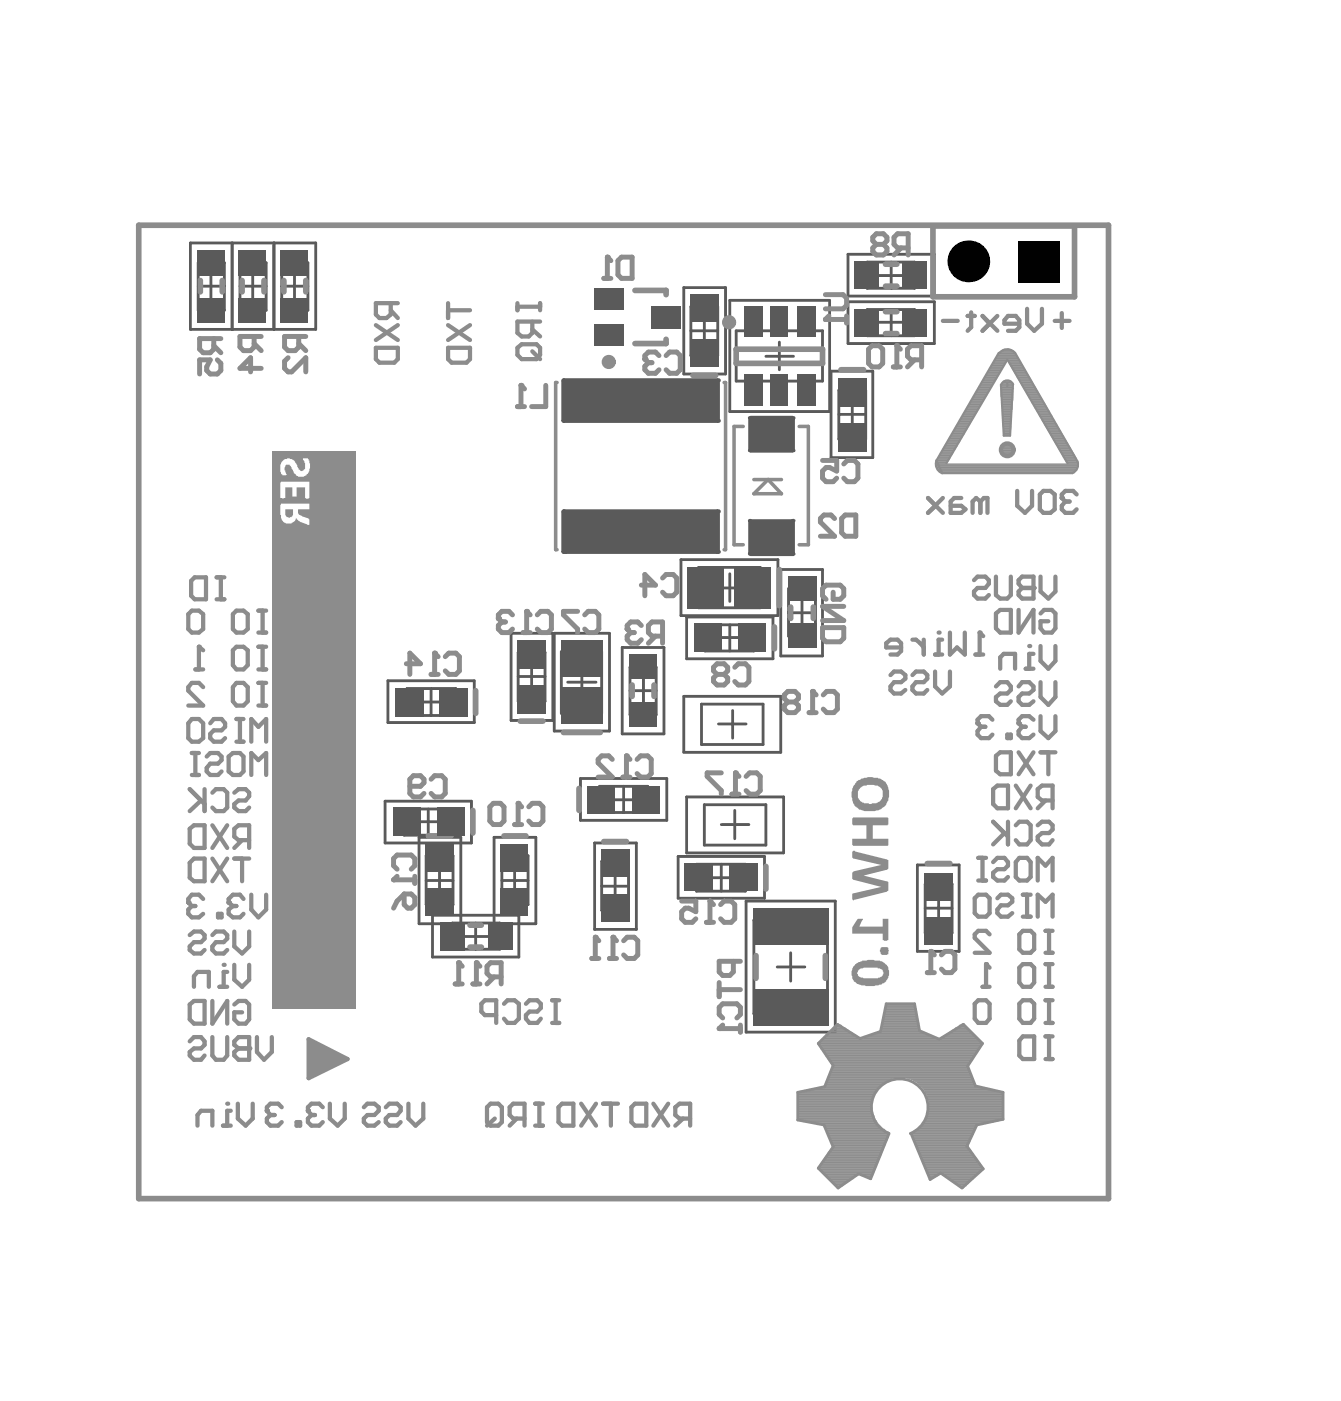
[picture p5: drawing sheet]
<svg xmlns="http://www.w3.org/2000/svg" width="80mm" height="84mm" viewBox="0 0 80 84" stroke-linecap="round" stroke-linejoin="round" font-family="sans-serif">
<g fill="none" stroke="#5a5a5a" stroke-width=".17">
<path d="M11.4 14.5h7.5v5.2h-7.5zM11.8 17.1h1.6M11.8 15.7h1.6v2.8h-1.6zM12.6 16.3v1.6M13.9 14.5v5.2M14.3 17.1h1.6M14.3 15.7h1.6v2.8h-1.6zM15.1 16.3v1.6M16.4 14.5v5.2M16.8 17.1h1.6M16.8 15.7h1.6v2.8h-1.6zM17.6 16.3v1.6"/>
<path d="M40.8 17.2h2.5v5.1h-2.5zM41.3 19.7h1.6M41.3 18.3h1.6v2.9h-1.6zM42.1 19v1.5M43.6 17.9h5.9v6.7h-5.9zM44 19.7h5.1v3h-5.1zM50.6 15.2h5.2v2.5h-5.2zM50.6 18h5.2v2.5h-5.2zM51.8 15.6h2.8v1.6h-2.8zM51.8 18.5h2.8v1.5h-2.8zM52.4 19.2h1.6M52.4 16.4h1.6"/>
<path d="M53.2 15.6v1.6M53.2 18.5v1.5M30.5 37.8h2.5v5.2h-2.5zM30.9 38.9h1.6v3h-1.6zM31.7 39.6v1.6M33.1 37.8h3.3v5.8h-3.3zM33.5 38.9h2.4v3.7h-2.4zM34.7 39.9v1.7M37.2 38.6h2.5v5.2h-2.5zM37.6 39.8h1.6v2.9h-1.6zM40.7 33.4h5.8v3.3h-5.8zM41 36.8h5.2v2.5h-5.2z"/>
<path d="M41.7 33.9h3.7v2.4h-3.7zM42.1 37.3h2.9v1.6h-2.9zM42.7 35.1h1.7M42.8 38h1.5M43.6 34.2v1.7M43.6 37.3v1.6M45.7 21.3h1.7M46.5 20.4v1.7M46.6 34h2.5v5.1h-2.5zM47.1 36.6h1.6M47.1 35.1h1.6v2.9h-1.6zM47.9 35.8v1.6"/>
<path d="M49.6 22.2h2.5v5.1h-2.5zM50.1 24.7h1.6M50.1 23.3h1.6v2.9h-1.6zM50.9 24v1.5M23 47.8h5.2v2.5h-5.2zM23.2 40.6h5.1v2.5h-5.1zM24.1 48.3h3v1.5h-3zM24.3 41.1h2.9v1.6h-2.9zM24.8 49h1.6M25 41.9h1.5M25 50h2.5v5.1h-2.5zM25.4 52.5h1.7"/>
<path d="M25.4 51.1h1.7v2.9h-1.7zM25.6 48.3v1.5M25.7 41.1v1.6M25.8 54.6h5.2v2.5h-5.2zM26.3 51.7v1.7M27 55.1h2.8v1.5h-2.8zM27.6 55.9h1.6M28.4 55.1v1.5M29.5 50h2.5v5.1h-2.5zM30 52.5h1.5M30 51.1h1.5v2.9h-1.5zM30.7 51.7v1.7"/>
<path d="M30.9 40.4h1.6M33.9 40.7h1.7M34.7 46.5h5.1v2.5h-5.1zM35.5 50.3h2.5v5.2h-2.5zM35.8 46.9h2.9v1.6h-2.9zM35.9 52.9h1.6M35.9 51.4h1.6v2.9h-1.6zM36.4 47.7h1.6M36.7 52.1v1.5M37.2 46.9v1.6M37.6 41.2h1.6M38.4 40.4v1.6"/>
<path d="M40.5 51.1h5.2v2.5h-5.2zM40.8 41.6h5.8v3.3h-5.8zM41 47.6h5.8v3.3h-5.8zM41.6 51.6h2.9v1.6h-2.9zM41.9 42h3.7v2.4h-3.7zM42.1 48h3.6v2.4h-3.6zM42.3 52.4h1.5M42.9 43.2h1.7M43.1 51.6v1.6M43.1 49.2h1.6M43.8 42.4v1.7M43.9 48.4v1.7"/>
<path d="M44.6 53.8h5.3v7.8h-5.3zM45 54.9h4.4v5.6h-4.4zM46.4 57.7h1.7M47.2 56.9v1.7M54.8 51.6h2.5v5.2h-2.5zM55.2 54.2h1.7M55.2 52.8h1.7v2.9h-1.7zM56.1 53.4v1.6"/>
</g>
<path d="M18.4 62l2.4 1.2-2.4 1.1z" fill="#8c8c8c"/>
<g fill="none" stroke="#8c8c8c" stroke-width=".34">
<path d="M8.3 13.4h57.9v58.1h-57.9zM12 16.7v.7M13.3 16.7v.7M14.5 16.7v.7M15.8 16.7v.7M17 16.7v.7M18.3 16.7v.7M37.9 17.3h1.9v.3M52.9 19.9h.7M52.9 18.6h.7M52.9 15.8h.7M52.9 17.1h.7"/>
<path d="M55.7 13.5h8.5v4.2h-8.5zM39.8 20.2v.3h-1.9M41.4 22.4h1.3M44 20.8h5.1v.9h-5.1zM46.2 37.4v1.3M46.5 34v2.1M47.2 36.2v.7M48.6 36.2v.7M50.2 22.1h1.4M25.6 49.9h1.3M28.1 56.5h.6M28.1 55.2h.6"/>
<path d="M28.2 48.4v1.3M28.4 41.2v1.4M30.1 49.9h1.3M31.1 43h1.3M33.6 43.7h2.2M34.6 47.1v1.3M36.1 50.2h1.3M37.7 40.9v.7M39.1 40.9v.7M45.1 57v1.4M45.7 51.7v1.4M49.3 57v1.4"/>
<path d="M55.4 51.5h1.3"/>
</g>
<g fill="none" stroke="#8c8c8c" stroke-width=".25">
<path d="M22.4 19.4l1.4 .9M23.3 18.1v.7l-.2 .2h-.4l-.3-.2v-.7h1.4M23.3 18.5l.5 .5M23.8 19.4l-1.4 .9M26.8 18.1v.9M26.8 18.5h1.3M26.8 19.4l1.3 .9M28.1 19.4l-1.3 .9M30.9 18.1v.4M30.9 18.3h1.4M31.8 19.2v.7l-.2 .2h-.4l-.3-.2v-.7h1.4M31.8 19.7l.5 .4"/>
<path d="M32.3 18.1v.4M56.3 19.1h.9M57.8 18.9h.4M58 18.6v.9l-.2 .2M59.1 19.3l-.4-.4 .9 .8M59.6 18.9l-.9 .8M60.9 19.3h-.9v-.2l.2-.2h.5l.2 .2v.4l-.2 .2h-.5M61.3 18.4v.9l.5 .4 .4-.4v-.9M63 19.1h.9M63.4 18.7v.9M11.6 34.5h.7v1.3h-.7l-.2-.2v-.9zM12.9 34.5h.5"/>
<path d="M12.9 35.8h.5M13.2 34.5v1.3M22.4 20.8h1.4v.6l-.3 .2h-.8l-.3-.2zM26.8 20.8h1.3v.6l-.2 .2h-.9l-.2-.2zM30.9 20.8l.3-.3h.8l.3 .3v.4l-.3 .2h-.8l-.3-.2zM31.8 21l.5 .4M58.2 34.6l.2-.2h.4l.3 .2v.2l-.3 .3h-.4l-.2 .2v.2l.2 .2h.4l.3-.2M59.5 34.4v1.1l.2 .2h.5l.2-.2v-1.1M59.5 36.6l.2-.2h.7v1.4h-.7l-.2-.3zM59.7 39.9v-.7l.2-.2h.7v.9M60.8 36.4v1.4l.9-1.4v1.4M61 34.4h.7v1.3h-.7l-.2-.2v-.2l.2-.2-.2-.3v-.2z"/>
<path d="M61 35.1h.7M61.3 39.9h.4M61.5 38.6h.1M61.7 35.1h.1M61.7 39h-.2v.9M62.1 34.4v.9l.5 .4 .4-.4v-.9M62.1 36.6l.2-.2h.5l.2 .2v.9l-.2 .3h-.5l-.2-.3v-.4h.5M62.1 38.6v.8l.5 .5 .4-.5v-.8M11.3 59.9l.3-.2h.6v1.4h-.6l-.3-.3zM11.3 49.5l.3-.2h.6v1.3h-.6l-.3-.3zM11.3 55.8l.3-.2h.4l.2 .2v.2l-.2 .2h-.4l-.3 .3v.2l.3 .2h.4l.2-.2M11.3 47.1l.9 .9"/>
<path d="M11.6 51.2h.6v1.4h-.6l-.3-.2v-.9zM11.6 58.9v-.6l.2-.3h.7v.9M12 47.8l-.7 .6M12.2 47.1v1.3M12.7 47.3l.2-.2h.5l.2 .2v.9l-.2 .2h-.5l-.2-.2M12.7 55.8l.2-.2h.5l.2 .2v.2l-.2 .2h-.5l-.2 .3v.2l.2 .2h.5l.2-.2M12.7 59.7v1.4l.9-1.4v1.4M12.7 49.3l.9 1.3M12.7 51.2l.9 1.4M13.1 58.9h.5M13.4 57.6h.1M13.6 49.3l-.9 1.3"/>
<path d="M13.6 51.2l-.9 1.4M13.6 58h-.2v.9M14 59.9l.2-.2h.5l.2 .2v.9l-.2 .3h-.5l-.2-.3v-.4h.5M14 47.3l.2-.2h.5l.2 .2v.2l-.2 .3h-.5l-.2 .2v.2l.2 .2h.5l.2-.2M14 55.6v.9l.5 .4 .4-.4v-.9M14 57.6v.9l.5 .4 .4-.4v-.9M14 51.2h.9M14.5 50.1l-.5 .5M14.5 51.2v1.4M14.9 50.1h-.7l-.2-.2v-.4l.2-.2h.7v1.3M58.4 43.2h.1M58.4 43.2l.2 .2"/>
<path d="M58.4 59.7h.5l.2 .2v.9l-.2 .2h-.5l-.2-.2v-.9zM58.4 53.4h.5l.2 .2v.9l-.2 .2h-.5l-.2-.2v-.9zM58.4 51.2h.5M58.4 52.5h.5M58.6 43.4h.2M58.6 43.4l-.2 .2v.2l.2 .3h.5l.2-.3M58.7 58.9h.4M58.7 51.2v1.3M58.9 57.5h.1M58.9 57.5v1.4M58.9 57.5l.2 .2M59.1 55.8l-.2-.3h-.5l-.2 .3v.2l.9 .9h-.9"/>
<path d="M59.3 43l-.2-.3h-.5l-.2 .3v.2M59.3 47.1l.3-.2h.6v1.3h-.6l-.3-.2zM59.3 51.4l.3-.2h.4l.2 .2v.3l-.2 .2h-.4l-.3 .2v.2l.3 .2h.4l.2-.2M59.3 49l.9 .9M59.5 41l.2-.3h.5l.2 .3v.2l-.2 .2h-.5l-.2 .2v.3l.2 .2h.5l.2-.2M59.5 45.1l.2-.2h.7v1.3h-.7l-.2-.2zM59.6 53.6l.2-.2h.4l.2 .2v.2l-.2 .2h-.4l-.2 .3v.2l.2 .2h.4l.2-.2M60 49.7l-.7 .7M60.2 43.8h.2v.3h-.2zM60.2 49v1.4M60.7 49.3l.2-.3h.4l.2 .3v.8l-.2 .3h-.4l-.2-.3M60.7 46.9l.8 1.3"/>
<path d="M60.8 43.2h.1M60.8 41l.2-.3h.5l.2 .3v.2l-.2 .2h-.5l-.2 .2v.3l.2 .2h.5l.2-.2M60.8 43.2l.2 .2M60.8 44.9l.9 1.3M60.9 51.2h.4l.2 .2v.9l-.2 .2h-.4l-.2-.2v-.9zM61 43.4l-.2 .2v.2l.2 .3h.5l.2-.3M61 43.4h.3M61.1 59.7h.4l.3 .2v.9l-.3 .2h-.4l-.2-.2v-.9zM61.1 55.5h.4l.3 .3v.8l-.3 .3h-.4l-.2-.3v-.8zM61.1 57.5h.4l.3 .2v.9l-.3 .3h-.4l-.2-.3v-.9zM61.1 53.4h.4M61.1 54.7h.4"/>
<path d="M61.3 53.4v1.3M61.5 46.9l-.8 1.3M61.7 43l-.2-.3h-.5l-.2 .3v.2M61.7 44.9l-.9 1.3M62 49.3l.2-.3h.4l.3 .3v.2l-.3 .2h-.4l-.2 .2v.2l.2 .3h.4l.3-.3M62 52.5v-1.3l.4 .5 .5-.5v1.3M62 54.7v-1.3l.4 .4 .5-.4v1.3M62.1 40.7v.9l.5 .5 .4-.5v-.9M62.1 42.7v.9l.5 .5 .4-.5v-.9M62.1 44.9h.9M62.4 59.7h.5M62.4 55.5h.5"/>
<path d="M62.4 56.9h.5M62.4 58.9h.5M62.4 57.5h.5M62.4 47.8l-.4 .4M62.6 44.9v1.3M62.6 55.5v1.4M62.6 57.5v1.4M62.6 59.7v1.3M62.9 47.8h-.7l-.2-.2v-.5l.2-.2h.7v1.3M11.8 67.2v-.7l.2-.2h.7v.9M13.3 67.2h.5M13.6 65.9h.1"/>
<path d="M13.8 66.3h-.2v.9M14.2 65.9v.9l.5 .4 .4-.4v-.9M18.4 62l2.4 1.2-2.4 1.1zM21.7 66.1l.2-.2h.5l.2 .2v.2l-.2 .2h-.5l-.2 .3v.2l.2 .2h.5l.2-.2M23 66.1l.2-.2h.5l.2 .2v.2l-.2 .2h-.5l-.2 .3v.2l.2 .2h.5l.2-.2M24.4 65.9v.9l.4 .4 .5-.4v-.9M33.6 65.9h.6v1.3h-.6l-.2-.2v-.9zM34.7 65.9l.9 1.3M35.6 65.9l-.9 1.3M36 65.9h.9M36.5 65.9v1.3M37.9 65.9h.7v1.3h-.7l-.2-.2v-.9z"/>
<path d="M39 65.9l.9 1.3M39.9 65.9l-.9 1.3M40.8 66.8l-.5 .4M41.2 66.8h-.6l-.3-.3v-.4l.3-.2h.6v1.3M61.1 61.8h.7v1.4h-.7l-.2-.2v-.9zM62.4 61h.5M62.4 61.8h.5M62.4 63.2h.5M62.6 61.8v1.4"/>
</g>
<path d="M33.3 22.8h-.1v10h.1M43.2 22.8h.1v10h-.1M44.4 25.4h-.6v7.1h.6M45 28.6h1.7M45.9 28.6l.8 .9h-1.7zM47.7 25.4h.6v7.1h-.6" fill="none" stroke="#8c8c8c" stroke-width=".21"/>
<path d="M53.1 67.6l-1.1 2.7-.7-.2-1.3 .8-1.1-1.2 .9-1.3-.6-1.3-1.6-.3v-1.6l1.6-.3 .6-1.3-.9-1.3 1.1-1.2 1.4 .9 1.2-.4 .3-1.7h1.7l.3 1.6 1.2 .5 1.4-.9 1.2 1.2-.9 1.3 .4 1.2 1.7 .4v1.6l-1.6 .3-.6 1.3 1 1.4-1.3 1.1-1.2-.9-.7 .4-1.1-2.8" fill="none" stroke="#8c8c8c" stroke-width=".17"/>
<g fill="none" stroke="#8c8c8c" stroke-width=".06">
<path d="M55.9 27.5h.7M55.9 27.6h.7M55.9 27.8h8.5M55.9 27.9h8.5M55.9 27.7h8.5M55.9 27.9h8.4M56 27.4h.7M56 27.9h8.3M56 28h8.3M56 28.1h8.3M56.1 27.3h.7M56.1 27.3h.6"/>
<path d="M56.1 28.1h8.1M56.1 27.2h.7M56.1 28.2h8.1M56.1 27.1h.8M56.2 27.1h.7M56.2 28.2h7.9M56.2 27h.7M56.3 26.9h.7M56.3 26.9h.6M56.3 28.2h7.7M56.3 26.8h.7M56.3 26.8h.8"/>
<path d="M56.4 26.7h.7M56.4 26.6h.8M56.5 26.5h.7M56.6 26.4h.7M56.6 26.3h.7M56.6 26.3h.8M56.7 26.2h.7M56.7 26.1h.7M56.8 26h.7M56.9 25.9h.7M56.9 25.8h.7M56.9 25.7h.8"/>
<path d="M57 25.7h.7M57 25.6h.7M57.1 25.5h.7M57.1 25.4h.7M57.2 25.4h.7M57.2 25.4h.6M57.2 25.3h.7M57.2 25.2h.8M57.3 25.2h.7M57.3 25.1h.7M57.4 25h.7M57.4 24.9h.7"/>
<path d="M57.4 24.9h.8M57.5 24.8h.7M57.5 24.7h.7M57.6 24.6h.7M57.7 24.5h.7M57.7 24.4h.7M57.7 24.3h.8M57.8 24.3h.7M57.8 24.2h.7M57.9 24.1h.7M58 24h.7M58 24h.6"/>
<path d="M58 23.9h.7M58 23.8h.8M58.1 23.8h.7M58.1 23.7h.7M58.2 23.6h.7M58.2 23.5h.7M58.2 23.5h.8M58.3 23.4h.7M58.3 23.3h.8M58.4 23.3h.7M58.4 23.2h.7M58.5 23.1h.7"/>
<path d="M58.5 23h.7M58.5 23h.8M58.6 22.9h.7M58.6 22.8h.7M58.7 22.7h.7M58.8 22.6h.7M58.8 22.5h.7M58.8 22.4h.8M58.9 22.4h.7M58.9 22.3h.7M59 22.2h.7M59 22.3h.6"/>
<path d="M59.1 22.1h.7M59.1 22h.7M59.1 21.9h.8M59.2 21.9h.7M59.2 21.8h.7M59.3 21.7h.7M59.3 21.8h.6M59.3 21.6h.7M59.3 21.6h.8M59.4 21.5h.7M59.4 21.4h1.4M59.5 21.3h1.3"/>
<path d="M59.5 21.4h1.3M59.5 21.3h1.2M59.6 21.2h1.1M59.6 21.1h1.1M59.6 21.1h1M59.7 21h.9M59.7 21h.8M59.8 26.9h.7M59.8 27h.7M59.8 26.7h.7M59.8 26.8h.7M59.8 23h.7"/>
<path d="M59.8 23.1h.7M59.8 23.2h.7M59.8 23.3h.7M59.8 23.4h.7M59.8 23.5h.7M59.8 23.6h.7M59.8 23.7h.7M59.8 27.1h.7M59.8 26.6h.6M59.8 22.9h.6M59.8 22.9h.7M59.8 23.8h.7"/>
<path d="M59.8 23.9h.7M59.8 23.9h.6M59.8 24h.6M59.8 24.1h.6M59.8 24.2h.6M59.8 24.3h.6M59.8 20.9h.7M59.9 24.8h.5M59.9 27.1h.5M59.9 26.6h.5M59.9 24.7h.5M59.9 24.3h.5"/>
<path d="M59.9 24.4h.5M59.9 24.5h.5M59.9 24.6h.5M59.9 22.8h.5M59.9 20.9h.5M59.9 24.9h.5M59.9 25h.5M59.9 25.1h.5M59.9 25.2h.5M59.9 25.3h.5M59.9 25.4h.5M59.9 26.5h.5"/>
<path d="M59.9 25.5h.5M59.9 25.6h.5M59.9 25.6h.4M59.9 25.7h.4M59.9 25.8h.4M59.9 25.9h.4M59.9 26h.4M59.9 26.5h.4M59.9 27.2h.4M59.9 22.7h.4M60 20.8h.3M60 27.2h.2"/>
<path d="M60.1 22.7h.1M60.1 26.5h.1M60.2 21.5h.7M60.2 21.6h.7M60.2 21.6h.8M60.3 21.7h.7M60.3 21.8h.7M60.4 21.8h.6M60.4 21.9h.7M60.4 22h.8M60.5 22h.7M60.5 22.1h.7"/>
<path d="M60.5 22.2h.8M60.6 22.2h.7M60.6 22.3h.7M60.7 22.3h.6M60.7 22.4h.7M60.7 22.5h.8M60.8 22.6h.7M60.8 22.7h.7M60.9 22.7h.7M60.9 22.8h.7M61 22.8h.6M61 22.9h.7"/>
<path d="M61 23h.7M61 23h.8M61.1 23h.7M61.1 23.1h.7M61.1 23.2h.7M61.2 23.2h.7M61.2 23.3h.7M61.3 23.3h.6M61.3 23.4h.7M61.3 23.5h.7M61.3 23.5h.8M61.4 23.5h.7"/>
<path d="M61.4 23.6h.7M61.4 23.7h.7M61.5 23.7h.7M61.5 23.8h.7M61.5 23.9h.8M61.6 23.9h.7M61.6 24h.7M61.6 24.1h.7M61.7 24.1h.7M61.7 24.2h.7M61.8 24.2h.7M61.8 24.3h.7"/>
<path d="M61.8 24.4h.8M61.9 24.4h.7M61.9 24.5h.7M61.9 24.6h.7M62 24.6h.7M62 24.7h.7M62.1 24.8h.7M62.1 24.7h.6M62.1 24.9h.7M62.1 24.9h.8M62.2 24.9h.7M62.2 25h.7"/>
<path d="M62.2 25.1h.7M62.3 25.1h.7M62.3 25.2h.7M62.3 25.3h.8M62.4 25.3h.7M62.4 25.4h.7M62.4 25.4h.8M62.5 25.5h.7M62.5 25.6h.7M62.6 25.6h.7M62.6 25.7h.7M62.6 25.8h.8"/>
<path d="M62.7 25.8h.7M62.7 25.9h.7M62.7 26h.7M62.8 26h.7M62.8 26.1h.7M62.9 26.1h.6M62.9 26.2h.7M62.9 26.3h.7M62.9 26.3h.8M63 26.3h.7M63 26.4h.7M63.1 26.5h.6"/>
<path d="M63.1 26.5h.7M63.1 26.6h.7M63.2 26.6h.7M63.2 26.7h.7M63.2 26.8h.7M63.2 26.8h.8M63.3 26.9h.7M63.3 26.8h.7M63.3 27h.7M63.4 27h.7M63.4 27.1h.7M63.4 27.1h.8"/>
<path d="M63.4 27.2h.8M63.5 27.2h.7M63.5 27.3h.7M63.5 27.3h.8M63.6 27.4h.7M63.6 27.5h.7M63.7 27.5h.6M63.7 27.6h.7M52.9 60h1.7M52.9 59.9h1.7M47.6 66h4.4M47.6 65.3h4.6"/>
<path d="M47.6 65.4h4.6M47.6 65.5h4.6M47.6 65.6h4.5M47.6 65.7h4.5M47.6 65.8h4.5M47.6 65.9h4.5M47.6 65.9h4.4M47.6 66.7h4.6M47.6 66.1h4.4M47.6 66.1h4.5M47.6 66.2h4.5M47.6 66.3h4.5"/>
<path d="M47.6 66.4h4.5M47.6 66.5h4.5M47.6 66.5h4.6M47.6 66.6h4.6M47.6 66.8h4.6M47.6 66.8h4.7M47.6 65.2h4.7M47.6 65.2h4.6M47.7 65.1h4.6M47.9 66.9h4.4M48 65.1h4.3M48.1 66.9h4.2"/>
<path d="M48.1 65.1h4.2M48.2 67h4.2M48.4 65h4M48.5 65h3.9M48.6 67h3.8M48.8 67h3.6M48.9 64.9h3.6M48.9 69.6h3.4M48.9 69.7h3.4M48.9 69.7h3.3M48.9 69.8h3.3M48.9 67.1h3.6"/>
<path d="M48.9 62.2h9.7M48.9 62.2h9.8M48.9 62.3h9.8M48.9 62.4h9.7M48.9 69.5h3.4M49 69.5h3.3M49 69.9h3.2M49 62.1h9.5M49 62.5h9.5M49 69.4h3.4M49 69.5h3.4M49 64.9h3.5"/>
<path d="M49 62.6h9.5M49.1 69.4h3.3M49.1 70h3.1M49.1 62h9.4M49.1 69.3h3.3M49.1 62.7h9.3M49.2 62h2.2M49.2 69.3h3.3M49.2 70.1h2.9M49.2 62.7h9.2M49.2 70.1h2M49.2 61.9h2.1"/>
<path d="M49.2 61.9h2M49.2 69.2h3.3M49.2 67.1h3.3M49.2 64.9h3.3M49.2 62.8h9.1M49.2 69.1h3.3M49.2 67.2h3.3M49.2 67.2h3.4M49.2 62.9h9.1M49.3 70.2h1.8M49.3 61.8h1.9M49.3 69.1h3.2"/>
<path d="M49.3 67.3h3.3M49.3 64.8h3.3M49.3 62.9h8.9M49.3 61.8h1.8M49.3 69h3.3M49.3 69h3.2M49.3 67.3h3.4M49.3 67.4h3.5M49.3 64.7h3.4M49.3 63h8.9M49.4 70.3h1.6M49.4 69h3.2"/>
<path d="M49.4 67.5h3.5M49.4 67.5h3.6M49.4 64.6h3.4M49.4 70.3h1.5M49.4 61.7h1.6M49.4 68.9h3.2M49.4 67.6h3.7M49.4 64.5h3.6M49.4 64.6h3.5M49.4 63.1h8.7M49.5 70.3h1.4M49.5 61.6h1.4"/>
<path d="M49.5 61.7h1.4M49.5 68.8h3.1M49.5 68.9h3.1M49.5 67.6h3.6M49.5 67.7h3.6M49.5 67.8h3.6M49.5 64.4h3.8M49.5 64.4h3.7M49.5 64.5h3.6M49.5 63.2h8.6M49.5 63.2h8.5M49.5 70.4h1.3"/>
<path d="M49.5 61.6h1.3M49.5 68.7h3.2M49.5 64.3h3.9M49.5 64.3h8.5M49.5 67.9h3.6M49.5 67.9h3.5M49.5 63.3h8.5M49.5 64.2h8.5M49.6 70.5h1.1M49.6 61.6h1.1M49.6 68h3.4M49.6 68.7h3.1"/>
<path d="M49.6 63.3h8.4M49.6 64.1h8.4M49.6 64.2h8.4M49.6 70.5h1M49.6 61.5h1M49.6 61.5h1.1M49.6 68.1h3.4M49.6 68.1h3.3M49.6 68.6h3.2M49.6 63.4h8.4M49.6 63.4h8.3M49.6 63.5h8.3"/>
<path d="M49.6 64h8.3M49.7 70.6h.9M49.7 68.2h3.2M49.7 68.5h3.1M49.7 63.9h8.2M49.7 64h8.2M49.7 70.6h.8M49.7 61.4h.9M49.7 68.3h3.2M49.7 68.3h3.1M49.7 63.5h8.1M49.7 63.8h8.1"/>
<path d="M49.7 63.9h8.1M49.8 70.6h.7M49.8 61.3h.7M49.8 61.4h.7M49.8 68.4h3M49.8 63.6h8M49.8 63.7h8M49.8 63.8h8M49.8 70.7h.5M49.8 61.3h.5M49.9 70.8h.4M49.9 61.2h.4"/>
<path d="M49.9 61.3h.4M49.9 70.8h.3M49.9 61.2h.3M50 70.9h.1M50 61.1h.1M51.4 70.1h.7M51.5 70.1h.6M51.6 70.2h.5M51.6 62h4.3M51.7 70.2h.3M51.7 61.9h4.1M51.8 70.3h.2"/>
<path d="M51.9 70.3h.1M51.9 61.8h3.7M52 61.8h3.5M52.1 61.8h3.4M52.2 61.7h3.1M52.3 61.7h2.9M52.4 61.6h2.8M52.5 61.6h2.5M52.6 61.5h2.3M52.6 61.6h2.4M52.6 61.4h2.3M52.7 61.2h2.2"/>
<path d="M52.7 61.3h2.2M52.7 61.1h2.2M52.7 60.9h2.1M52.7 61h2.1M52.7 61h2.2M52.8 60.7h1.9M52.8 60.8h2M52.8 60.5h1.9M52.8 60.6h1.9M52.8 60.2h1.9M52.8 60.3h1.9M52.8 60.4h1.9"/>
<path d="M52.9 60h1.8M52.9 60.1h1.8M54.1 64.3h3.9M54.3 64.4h3.8M54.4 64.4h3.7M54.4 67.6h3.7M54.4 67.7h3.7M54.5 67.6h3.6M54.5 67.8h3.5M54.5 67.9h3.5M54.5 64.5h3.6M54.6 67.5h3.6"/>
<path d="M54.6 68h3.4M54.6 68.1h3.4M54.6 64.5h3.5M54.6 68.1h3.3M54.7 67.5h3.5M54.7 68.1h3.2M54.7 68.2h3.2M54.7 64.6h3.4M54.7 67.4h3.5M54.7 68.3h3.1M54.7 68.4h3.1M54.7 64.6h3.5"/>
<path d="M54.8 68.5h3M54.8 68.5h3.1M54.8 64.6h3.4M54.8 67.3h3.4M54.8 68.6h3.1M54.8 68.6h3.2M54.8 64.7h3.4M54.8 68.7h3.2M54.9 68.7h3.1M54.9 68.8h3.2M54.9 67.3h3.3M54.9 64.7h3.3"/>
<path d="M55 68.9h3.1M55 69h3.2M55 67.2h3.2M55 64.8h3.2M55 69.1h3.2M55 67.2h3.3M55 64.9h3.3M55 69.1h3.3M55 69.2h3.3M55 67.1h3.3M55.1 69.2h3.3M55.1 67.1h3.5"/>
<path d="M55.1 64.9h3.4M55.1 69.3h3.3M55.1 69.4h3.4M55.1 67h3.9M55.1 67h3.7M55.1 64.9h3.6M55.1 65h4M55.2 69.4h3.3M55.2 69.5h3.3M55.2 67h4.1M55.2 65h4M55.2 69.5h3.4"/>
<path d="M55.2 66.9h4.3M55.2 65.1h4.2M55.2 65.1h4.4M55.2 69.6h3.4M55.2 69.6h3.5M55.2 69.7h3.5M55.2 66.8h4.7M55.2 66.9h4.4M55.2 65.1h4.7M55.2 65.2h4.7M55.3 69.8h3.4M55.3 66.8h4.6"/>
<path d="M55.3 65.2h4.6M55.3 65.3h4.6M55.3 69.8h3.3M55.3 66.7h4.6M55.4 69.9h3.1M55.4 70h3.1M55.4 70h3M55.4 65.4h4.5M55.4 65.5h4.5M55.4 66.5h4.5M55.4 66.6h4.5M55.4 70.1h.7"/>
<path d="M55.4 70.1h3M55.4 65.6h4.5M55.4 65.7h4.5M55.4 66.3h4.5M55.4 66.4h4.5M55.5 70.1h.5M55.5 70.2h.5M55.5 66h4.4M55.5 65.7h4.4M55.5 65.8h4.4M55.5 65.9h4.4M55.5 66.1h4.4"/>
<path d="M55.5 66.2h4.4M55.5 66.3h4.4M55.5 70.2h.4M55.5 70.3h.3M55.5 70.3h.2M55.5 70.3h.1M56.2 61.9h2.2M56.2 62h2.2M56.3 61.9h2M56.3 70.1h2M56.4 70.2h1.8M56.4 61.8h1.8"/>
<path d="M56.5 61.8h1.7M56.5 70.3h1.7M56.6 61.7h1.5M56.6 70.3h1.5M56.6 61.6h1.5M56.7 70.4h1.3M56.7 61.6h1.3M56.8 70.4h1.2M56.8 70.5h1.2M56.8 61.6h1.2M56.9 61.5h1.1M56.9 61.5h1"/>
<path d="M56.9 70.5h1M57 70.6h.9M57 61.4h.8M57 70.6h.8M57.1 70.6h.7M57.1 61.3h.7M57.1 61.4h.7M57.2 70.7h.5M57.2 61.3h.5M57.2 70.8h.5M57.3 61.2h.4M57.3 61.2h.3"/>
<path d="M57.4 70.8h.2M57.4 70.9h.2M57.4 61.1h.1M57.4 70.9h.1"/>
</g>
<path d="M59.6 21.1l-3.7 6.4 .4 .7h7.7M59.8 23l.1 3h.4l.2-3M60.2 22.9v.2M60.2 21.5l-3.7 6.1M60.2 21.5l3.5 6.1M60.6 21.1l3.7 6.4" fill="none" stroke="#8c8c8c" stroke-width=".13"/>
<g fill="none" stroke="#8c8c8c" stroke-width=".3">
<path d="M36.1 16.6h.4M36.3 15.3h.1M36.3 15.3v1.3M36.3 15.3l.2 .3M37.1 15.3h.6v1.3h-.6l-.2-.2v-.8zM49.3 19.1h.1M49.3 17.6h1l.3 .2v.4l-.3 .2h-1M49.3 19.1h1.3M49.5 18.9l-.2 .2M50.6 18.9v.4M52.3 14.6l-.2-.2v-.2l.2-.3h.5l.2 .3v.2l-.2 .2M52.3 14.6l-.2 .2v.2l.2 .2h.5l.2-.2v-.2l-.2-.2"/>
<path d="M52.3 14.6h.5M53.8 14.8l-.4 .4M54.2 14.8h-.6l-.2-.2v-.4l.2-.3h.6v1.3M12.8 20.2v.6l-.2 .3h-.5l-.2-.3v-.6h1.3M12.8 20.6l.4 .5M13 21.5l.2 .2v.4l-.2 .2h-.4l-.3-.2v-.2l.3-.4h-.7v.8M15.2 20.1v.6l-.2 .2h-.5l-.2-.2v-.6h1.3M15.2 20.5l.4 .4M15.6 22h-1.3l.7-.7v.9M17.2 21.3l-.2 .3v.4l.2 .2h.2l.9-.9v.9M17.8 20.5l.5 .4M17.8 20.1v.6l-.2 .2h-.4l-.2-.2v-.6h1.3"/>
<path d="M24.3 39.6h.8l-.6-.6v1.2M26 39h.1M26 39v1.2M26 39l.2 .2M26.6 39.2l.2-.2h.4l.2 .2v.8l-.2 .2h-.4l-.2-.2M30.9 24.3h.4M31.1 23h.1M31.1 23v1.3M31.1 23l.2 .2M32.6 23v1.3h-.9M34.5 36.5h-.9v.2l.9 .8v.3M34.9 36.7l.2-.2h.5l.2 .2v.8l-.2 .3h-.5l-.2-.3"/>
<path d="M37.5 37.5h.1M37.5 37.5l.2 .3M37.7 37.8h.2M37.7 37.8l-.2 .2v.2l.2 .2h.4l.2-.2M38.3 34.9h.8l-.6-.6v1.3M38.3 37.3l-.2-.2h-.4l-.2 .2v.2M38.5 21.4h.1M38.5 21.4l.2 .2M38.7 21.6l-.2 .3v.2l.2 .2h.4l.3-.2M38.7 21.6h.2M39.1 38l-.4 .4M39.4 21.2l-.3-.2h-.4l-.2 .2v.2"/>
<path d="M39.6 34.5l.2-.2h.4l.2 .2v.8l-.2 .3h-.4l-.2-.3M39.6 38h-.7l-.2-.2v-.5l.2-.2h.7v1.3M39.8 21.2l.2-.2h.4l.2 .2v.9l-.2 .2h-.4l-.2-.2M49.1 27.5h.9v.6l-.5-.2h-.2l-.2 .2v.4l.2 .2h.5l.2-.2M49.1 37.5h1.3v.6l-.2 .2h-.9l-.2-.2zM49.8 35.3v.5h.4l.2-.2v-.5l-.2-.2h-.9l-.2 .2v.5l.2 .2M49.8 30.9l-.2-.2h-.4l-.2 .2v.3l.8 .8h-.8M50.4 36.2h-1.3l1.3 .8h-1.3M50.4 27.7l.2-.2h.4l.2 .2v.8l-.2 .2h-.4l-.2-.2M50.5 30.7h.6v1.3h-.6l-.2-.2v-.9zM52.1 20.6h.4l.2 .2v.9l-.2 .2h-.4l-.2-.2v-.9zM53.3 21.9h.5"/>
<path d="M53.6 20.6h.1M53.6 20.6l.2 .2M53.6 20.6v1.3M54.6 21.5l-.4 .4M55 21.5h-.6l-.2-.2v-.5l.2-.2h.6v1.3M23.5 52.5h.1M23.5 52.5h1.3M23.7 51.9l-.2-.2v-.5l.2-.2h.9l.2 .2v.5l-.2 .2M23.7 52.3l-.2 .2M24.1 53.4h.5l.2 .2v.4l-.2 .2h-.3l-.2-.2zM24.1 53.4l-.4 .4-.2 .4M24.5 46.9h.6l.2-.2v-.2l-.2-.2h-.4l-.2 .2v.8l.2 .3h.4l.2-.3"/>
<path d="M24.8 52.3v.4M25.7 46.5l.3-.2h.4l.2 .2v.8l-.2 .3h-.4l-.3-.3M25.7 40.2h.5M35.3 57.2h.5M35.6 55.9h.1M35.6 55.9v1.3M35.6 55.9l.2 .2M36.4 57.2h.4M36.6 45.3l-.2-.2h-.5l-.2 .2v.2l.9 .9h-.9M36.6 55.9h.1M36.6 55.9v1.3M36.6 55.9l.2 .2"/>
<path d="M37.2 46.4h.4M37.2 56.1l.3-.2h.4l.2 .2v.9l-.2 .2h-.4l-.3-.2M37.4 45.1h.1M37.4 45.1v1.3M37.4 45.1l.2 .2M38 45.3l.3-.2h.4l.2 .2v.9l-.2 .2h-.4l-.3-.2M42.9 58.6v.9M42.9 59.1h1.3M43.8 57.4v.6l-.2 .2h-.4l-.3-.2v-.6h1.3M47 41.9l-.2-.2v-.2l.2-.2h.5l.2 .2v.2l-.2 .2M47 41.9l-.2 .2v.2l.2 .2h.5l.2-.2v-.2l-.2-.2M47 41.9h.5"/>
<path d="M48.3 42.5h.4M48.5 41.3h.1M48.5 41.3v1.2M48.5 41.3l.2 .2M49.2 41.5l.2-.2h.4l.2 .2v.8l-.2 .2h-.4l-.2-.2M55.4 58h.4M55.6 56.8h.1M55.6 56.8v1.2M55.6 56.8l.2 .2M56.2 57l.2-.2h.4l.2 .2v.8l-.2 .2h-.4l-.2-.2M42.9 61.4h.1M42.9 61.4h1.3"/>
<path d="M43.2 60.8l-.3-.3v-.4l.3-.2h.8l.2 .2v.4l-.2 .3M43.2 61.2l-.3 .2M44.2 61.2v.4"/>
</g>
<g fill="#8c8c8c">
<path d="M50.9 48.8h2.1v.5h-.9v.8h1v.3l-2.2 .1v-.4h.8v-.8h-.8z"/>
<path d="M50.9 50.8l2.2 .5v.5l-.1 .1-1.4 .4 1.4 .3a.54 .54 0 0 1-.1 .6l-1.9 .5a.17 .17 0 0 1-.1-.1 .17 .17 0 0 1 0-.2v-.1l1.7-.4-1.7-.4v-.4l.1-.1 1.6-.4-1.7-.4z"/>
<path d="M51.2 54.8h.3l-.2 .5h1.4v-.5h.4v1.3h-.4v-.4h-1.8v-.4z"/>
<path d="M52.6 56.6a.27 .27 0 0 1 .3-.1 .27 .27 0 0 1 .2 .3v.1a.28 .28 0 0 1-.4 .1 .28 .28 0 0 1-.1-.4z"/>
<path d="M51.1 46.6v.1a1.02 1.02 0 0 0-.2 1.2 1.02 1.02 0 0 0 1.2 .5 1.02 1.02 0 0 0 1-.8 1.02 1.02 0 0 0-.6-1.1 1.69 1.69 0 0 0-1.4 .1zM51.4 47l.2-.1 .4-.1a.72 .72 0 0 1 .7 .4 .64 .64 0 0 1-.2 .6 .64 .64 0 0 1-.7 .1h-.1a.55 .55 0 0 1-.5-.3 .55 .55 0 0 1 .2-.6z"/>
<path d="M51.1 57.5a.78 .78 0 0 0-.2 1 .78 .78 0 0 0 .9 .3h.3a.84 .84 0 0 0 .9-.3 .84 .84 0 0 0 0-.9 1.77 1.77 0 0 0-1.9-.1zM51.3 57.8l.9-.1a.45 .45 0 0 1 .6 .4 1.18 1.18 0 0 1-1.1 .3 .35 .35 0 0 1-.4-.1 .35 .35 0 0 1-.1-.4z"/>
</g>
<g fill="none" stroke="#8c8c8c" stroke-width=".25">
<path d="M11.5 36.4h.4l.2 .3v.8l-.2 .3h-.4l-.3-.3v-.8zM11.7 39.9h.4M11.9 38.6h.1M11.9 38.6v1.3M11.9 38.6l.2 .2M14.1 38.6h.4l.3 .2v.9l-.3 .2h-.4l-.2-.2v-.9zM14.1 36.4h.4l.3 .3v.8l-.3 .3h-.4l-.2-.3v-.8zM15.4 38.6h.5M15.4 39.9h.5M15.4 36.4h.5M15.4 37.8h.5M15.7 36.4v1.4"/>
<path d="M15.7 38.6v1.3M53.8 38.6h-.9v-.2l.3-.2h.4l.2 .2v.5l-.2 .2h-.4M54.5 38.2h.2l.5 .4M55.2 38.2v.9M55.4 29.7l.9 .9M55.8 39.1h.5M56.1 37.8h.1M56.3 38.2h-.2v.9M56.3 29.7l-.9 .9 .5-.4M56.7 37.8v1.3l.5-.5 .4 .5v-1.3M57.4 29.7h-.4l-.2 .2v.7h.6l.3-.2-.3-.2h-.6M58.2 39.1h.5"/>
<path d="M58.5 37.8h.1M58.5 37.8v1.3M58.5 37.8l.2 .2M58.5 29.9l.3-.2h.2v.9M58.5 29.9v.7M58.5 29.9l-.2-.2-.2 .2v.7M60.7 29.3v.9l.5 .4 .4-.4v-.9M62.3 29.3h.4l.3 .2v.9l-.3 .2h-.4l-.2-.2v-.9zM63.4 29.7h.1M63.4 29.7l.2 .2M63.6 29.9l-.2 .3v.2l.2 .2h.5l.2-.2M63.6 29.9h.3"/>
<path d="M64.3 29.5l-.2-.2h-.5l-.2 .2v.2M11.2 53.9h.1M11.2 53.9l.3 .2M11.5 54.1h.2M11.5 54.1l-.3 .2v.2l.3 .2h.4l.2-.2M11.5 42.9h.4l.2 .3v.9l-.2 .2h-.4l-.3-.2v-.9zM11.5 44.9h.4M11.5 46.2h.4M11.7 44.9v1.3M12.1 53.6l-.2-.2h-.4l-.3 .2v.3M12.1 41l-.2-.2h-.4l-.3 .2v.2l.9 .9h-.9M12.3 45.1l.3-.2h.4l.2 .2v.3l-.2 .2h-.4l-.3 .2v.2l.3 .2h.4l.2-.2"/>
<path d="M12.6 43.2l.2-.3h.4l.2 .3v.2l-.2 .2h-.4l-.2 .2v.3l.2 .2h.4l.2-.2M13 54.5h.2v.2h-.2zM13.7 53.9h.1M13.7 45.1l.2-.2h.4l.2 .2v.9l-.2 .2h-.4l-.2-.2zM13.7 53.9l.2 .2M13.9 54.1l-.2 .2v.2l.2 .2h.4l.2-.2M13.9 54.1h.2M14.1 42.9h.4M14.1 44.3h.4M14.1 40.8h.4l.3 .2v.9l-.3 .2h-.4l-.2-.2v-.9zM14.3 42.9v1.4M14.5 53.6l-.2-.2h-.4l-.2 .2v.3"/>
<path d="M15 44.3v-1.4l.4 .5 .5-.5v1.4M15 46.2v-1.3l.4 .5 .5-.5v1.3M15 53.4v.9l.4 .4 .5-.4v-.9M15.4 40.8h.5M15.4 42.1h.5M15.7 40.8v1.3M30.1 59.9l.2-.2h.4l.3 .2v.9l-.3 .2h-.4l-.2-.2M31.4 59.9l.2-.2h.5l.2 .2v.3l-.2 .2h-.5l-.2 .2v.2l.2 .2h.5l.2-.2M33 59.7h.4M33.2 59.7v1.3M53.2 40.3l.2-.2h.4l.3 .2v.2l-.3 .2h-.4l-.2 .3v.2l.2 .2h.4l.3-.2M54.5 40.3l.2-.2h.5l.2 .2v.2l-.2 .2h-.5l-.2 .3v.2l.2 .2h.5l.2-.2"/>
<path d="M55.8 40.1v.9l.5 .4 .4-.4v-.9M11.3 62.1l.3-.2h.4l.2 .2v.3l-.2 .2h-.4l-.3 .2v.2l.3 .2h.4l.2-.2M12.7 61.9v1.1l.2 .2h.5l.2-.2v-1.1M14.2 61.9h.7v1.3h-.7l-.2-.2v-.2l.2-.2-.2-.2v-.3zM14.2 62.6h.7M14.9 62.6h.1M15.3 61.9v.9l.5 .4 .4-.4v-.9M15.9 66.3h.1M15.9 66.3l.2 .2M16.1 66.5l-.2 .3v.2l.2 .2h.5l.2-.2M16.1 66.5h.3M16.8 66.1l-.2-.2h-.5l-.2 .2v.2"/>
<path d="M17.7 67h.2v.2h-.2zM18.4 66.3h.1M18.4 66.3l.2 .2M18.6 66.5l-.2 .3v.2l.2 .2h.5l.2-.2M18.6 66.5h.2M19.3 66.1l-.2-.2h-.5l-.2 .2v.2M19.7 65.9v.9l.5 .4 .4-.4v-.9M29.3 65.9h.5l.2 .2v.9l-.2 .2h-.5l-.2-.2v-.9zM29.5 66.8l-.4 .4M29.6 60.6h-.6l-.3-.2v-.5l.3-.2h.6v1.3M30.9 66.8l-.5 .4M31.3 66.8h-.7l-.2-.3v-.4l.2-.2h.7v1.3"/>
<path d="M32 65.9h.4M32 67.2h.4M32.2 65.9v1.3M33 61h.4"/>
</g>
<g fill="none" stroke="#8c8c8c" stroke-width=".3">
<path d="M29.8 36.9h.1M29.8 36.9l.2 .2M30 37.1l-.2 .2v.2l.2 .3h.4l.2-.3M30 37.1h.2M30.6 36.7l-.2-.2h-.4l-.2 .2v.2M31.2 37.8h.5M31.4 36.5h.1M31.4 36.5v1.3M31.4 36.5l.3 .2M32.1 36.7l.2-.2h.4l.2 .2v.8l-.2 .3h-.4l-.2-.3M43.9 39.8l.2-.2h.4l.2 .2v.9l-.2 .2h-.4l-.2-.2M27.2 58.7h.4"/>
<path d="M27.4 57.5h.1M27.4 57.5v1.2M27.4 57.5l.2 .2M28.2 58.7h.5M28.4 57.5h.1M28.4 57.5v1.2M28.4 57.5l.3 .2M29.5 47.9h.4l.2 .3v.8l-.2 .2h-.4l-.2-.2v-.8zM29.5 58.3l-.4 .4M29.9 58.3h-.6l-.2-.2v-.4l.2-.2h.6v1.2M30.7 49.2h.5M30.9 47.9h.1"/>
<path d="M30.9 47.9v1.3M30.9 47.9l.3 .3M31.6 48.2l.2-.3h.4l.2 .3v.8l-.2 .2h-.4l-.2-.2M40.7 53.8h.9v.6l-.5-.2h-.2l-.2 .2v.4l.2 .2h.4l.3-.2M42.2 55h.4M42.4 53.8h.1M42.4 53.8v1.2M42.4 53.8l.2 .2M42.8 40.2l-.2-.2v-.2l.2-.2h.4l.3 .2v.2l-.3 .2M42.8 40.2l-.2 .3v.2l.2 .2h.4l.3-.2v-.2l-.3-.3M42.8 40.2h.4M43 54l.2-.2h.5l.2 .2v.8l-.2 .2h-.5l-.2-.2"/>
<path d="M43.1 46.1h-.9v.2l.9 .9v.2M43.7 47.4h.4M43.9 46.1h.1M43.9 46.1v1.3M43.9 46.1l.2 .2M44.6 46.3l.2-.2h.4l.2 .2v.9l-.2 .2h-.4l-.2-.2"/>
</g>
<path d="M16.3 26.9h5v33.3h-5z" fill-rule="evenodd" fill="#8c8c8c"/>
<g fill="#fff">
<path d="M17 27.4a.59 .59 0 0 1 .8 .5 .26 .26 0 0 0 .4 .1 .26 .26 0 0 0 0-.4l-.1-.1a.11 .11 0 0 1 .1-.2 .11 .11 0 0 1 .1 .1 .6 .6 0 0 1 .1 .8 .51 .51 0 0 1-.6 .2 .51 .51 0 0 1-.3-.4 .27 .27 0 0 0-.5-.2v.3l.1 .1a.11 .11 0 0 1 0 .2 .11 .11 0 0 1-.2 0 .67 .67 0 0 1 .1-1z"/>
<path d="M16.8 28.7h1.7v1h-.3v-.6h-.5v.5h-.2v-.5h-.5v.6h-.3z"/>
<path d="M16.8 30.1l-.1 .5a.52 .52 0 0 0 .3 .6 .52 .52 0 0 0 .6-.1l.1-.2 .2 .3 .4 .1a.11 .11 0 0 0 .2 0 .11 .11 0 0 0 0-.1l-.1-.3-.6-.3v-.2h.7v-.3zM17 30.4h.5v.2a.24 .24 0 0 1-.3 .3 .24 .24 0 0 1-.2-.3z"/>
</g>
<g fill="none" stroke="#8c8c8c" stroke-width=".42">
<circle cx="43.5" cy="19.2" r=".21"/>
<circle cx="36.4" cy="21.6" r=".21"/>
</g>
<circle cx="60.2" cy="26.8" r=".38" fill="none" stroke="#8c8c8c" stroke-width=".25"/>
<path d="M55.9 27.5a.59 .59 0 0 0 .4 .7M59.7 21.1a.59 .59 0 0 1 .9 0M60.5 22.9a.38 .38 0 0 0-.3-.2 .38 .38 0 0 0-.4 .3M64.3 27.5l.1 .3-.1 .3-.3 .1" fill="none" stroke="#8c8c8c" stroke-width=".13"/>
<path d="M53.1 67.6a1.69 1.69 0 0 1-.7-2.6 1.69 1.69 0 0 1 2.7 .1 1.69 1.69 0 0 1-.7 2.5" fill="none" stroke="#8c8c8c" stroke-width=".17"/>
<path d="M60.8 14.4h2.5v2.5h-2.5z" fill-rule="evenodd" fill="#000"/>
<circle cx="57.8" cy="15.6" r="1.25" fill="#000"/>
<g fill="#5a5a5a">
<path d="M11.8 14.9h1.6v1.5h-1.6z" fill-rule="evenodd"/>
<path d="M25.4 53h1.7v1.7h-1.7z" fill-rule="evenodd"/>
<path d="M35.9 53.4h1.7v1.6h-1.7z" fill-rule="evenodd"/>
<path d="M35.5 19.3h1.7v1.3h-1.7z" fill-rule="evenodd"/>
<path d="M38.9 18.3h1.7v1.3h-1.7z" fill-rule="evenodd"/>
<path d="M46 22.3h1v1.9h-1z" fill-rule="evenodd"/>
<path d="M46 18.3h1v1.8h-1z" fill-rule="evenodd"/>
<path d="M55.2 52.1h1.7v1.6h-1.7z" fill-rule="evenodd"/>
<path d="M11.8 17.8h1.6v1.5h-1.6z" fill-rule="evenodd"/>
<path d="M25.4 50.3h1.7v1.7h-1.7z" fill-rule="evenodd"/>
<path d="M29.1 55h1.5v1.7h-1.5z" fill-rule="evenodd"/>
<path d="M35.9 50.7h1.7v1.6h-1.7z" fill-rule="evenodd"/>
<path d="M35.1 46.9h1.6v1.7h-1.6z" fill-rule="evenodd"/>
<path d="M35.5 17.2h1.7v1.3h-1.7z" fill-rule="evenodd"/>
<path d="M55.2 54.7h1.7v1.7h-1.7z" fill-rule="evenodd"/>
<path d="M16.7 14.9h1.7v1.5h-1.7z" fill-rule="evenodd"/>
<path d="M29.9 53h1.6v1.7h-1.6z" fill-rule="evenodd"/>
<path d="M37.6 41.9h1.6v1.5h-1.6z" fill-rule="evenodd"/>
<path d="M37.6 39.1h1.6v1.4h-1.6z" fill-rule="evenodd"/>
<path d="M45 59h4.5v2.2h-4.5z" fill-rule="evenodd"/>
<path d="M44.7 24.9l.1-.1h2.5l.2 .1v2l-.2 .1h-2.5l-.1-.1z" fill-rule="evenodd"/>
</g>
<path d="M44.8 24.9h.1M44.8 26.9h.1M47.3 26.9h.1M47.3 24.9h.1" fill="none" stroke="#5a5a5a" stroke-width=".21"/>
<g fill="#5a5a5a">
<path d="M50 25.2h1.7v1.7h-1.7z" fill-rule="evenodd"/>
<path d="M50 22.6h1.7v1.7h-1.7z" fill-rule="evenodd"/>
<path d="M47.6 22.3h1.1v1.9h-1.1z" fill-rule="evenodd"/>
<path d="M44.4 22.3h1.1v1.9h-1.1z" fill-rule="evenodd"/>
<path d="M44.4 18.3h1.1v1.8h-1.1z" fill-rule="evenodd"/>
<path d="M47.6 18.3h1.1v1.8h-1.1z" fill-rule="evenodd"/>
<path d="M51 18.4h1.5v1.7h-1.5z" fill-rule="evenodd"/>
<path d="M53.9 18.4h1.4v1.7h-1.4z" fill-rule="evenodd"/>
<path d="M53.9 15.6h1.4v1.6h-1.4z" fill-rule="evenodd"/>
<path d="M51 15.6h1.5v1.6h-1.5z" fill-rule="evenodd"/>
<path d="M26.3 55h1.5v1.7h-1.5z" fill-rule="evenodd"/>
<path d="M26.3 41h1.6v1.7h-1.6z" fill-rule="evenodd"/>
<path d="M23.6 41h1.7v1.7h-1.7z" fill-rule="evenodd"/>
<path d="M26.1 48.2h1.7v1.7h-1.7z" fill-rule="evenodd"/>
<path d="M23.5 48.2h1.6v1.7h-1.6z" fill-rule="evenodd"/>
<path d="M16.7 17.8h1.7v1.5h-1.7z" fill-rule="evenodd"/>
<path d="M29.9 50.3h1.6v1.7h-1.6z" fill-rule="evenodd"/>
<path d="M40.9 51.5h1.7v1.7h-1.7z" fill-rule="evenodd"/>
<path d="M37.7 46.9h1.7v1.7h-1.7z" fill-rule="evenodd"/>
<path d="M33.5 41h2.5v2.2h-2.5z" fill-rule="evenodd"/>
<path d="M33.5 38.2h2.5v2.2h-2.5z" fill-rule="evenodd"/>
<path d="M30.9 40.9h1.7v1.7h-1.7z" fill-rule="evenodd"/>
<path d="M30.9 38.2h1.7v1.7h-1.7z" fill-rule="evenodd"/>
<path d="M41.2 20.2h1.7v1.7h-1.7z" fill-rule="evenodd"/>
<path d="M41.2 17.6h1.7v1.6h-1.7z" fill-rule="evenodd"/>
<path d="M45 54.2h4.5v2.2h-4.5z" fill-rule="evenodd"/>
<path d="M43.5 51.5h1.7v1.7h-1.7z" fill-rule="evenodd"/>
<path d="M47 37.2h1.7v1.5h-1.7z" fill-rule="evenodd"/>
<path d="M44.1 37.2h1.6v1.7h-1.6z" fill-rule="evenodd"/>
<path d="M43.9 33.8h2.1v2.5h-2.1z" fill-rule="evenodd"/>
<path d="M47 34.4h1.7v1.4h-1.7z" fill-rule="evenodd"/>
<path d="M44.7 31.1l.1-.1h2.6l.1 .1v2l-.1 .1h-2.6l-.1-.1z" fill-rule="evenodd"/>
</g>
<path d="M44.8 31.1h.1M44.8 33.1h.1M47.3 33.1h.1M47.3 31.1h.1" fill="none" stroke="#5a5a5a" stroke-width=".21"/>
<g fill="#5a5a5a">
<path d="M14.2 14.9h1.7v1.5h-1.7z" fill-rule="evenodd"/>
<path d="M14.2 17.8h1.7v1.5h-1.7z" fill-rule="evenodd"/>
<path d="M41.4 37.2h1.7v1.7h-1.7z" fill-rule="evenodd"/>
<path d="M41 33.8h2.2v2.5h-2.2z" fill-rule="evenodd"/>
<path d="M33.6 30.4h9.3l.1 .1v2.4l-.1 .2h-9.3l-.1-.2v-2.4z" fill-rule="evenodd"/>
</g>
<path d="M33.6 30.5h.1M33.6 32.9h.1M42.9 32.9h.1M42.9 30.5h.1" fill="none" stroke="#5a5a5a" stroke-width=".25"/>
<path d="M33.6 22.6h9.3l.1 .1v2.4l-.1 .1h-9.3l-.1-.1v-2.4z" fill-rule="evenodd" fill="#5a5a5a"/>
<path d="M33.6 22.7h.1M33.6 25.1h.1M42.9 25.1h.1M42.9 22.7h.1" fill="none" stroke="#5a5a5a" stroke-width=".25"/>
</svg>
